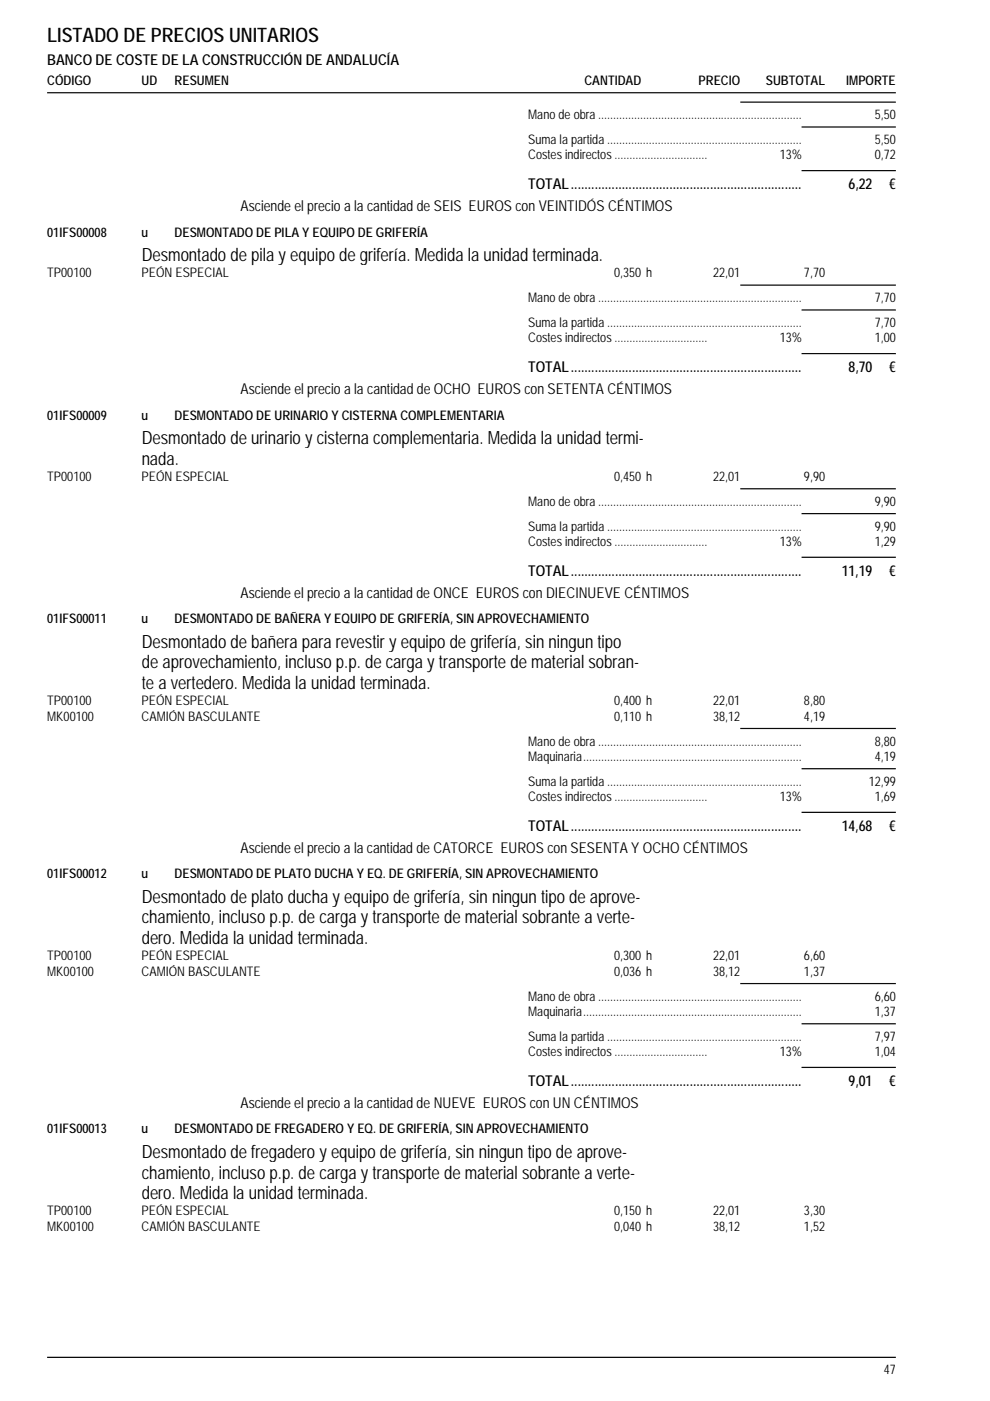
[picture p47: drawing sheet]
<svg xmlns="http://www.w3.org/2000/svg" width="210mm" height="297mm" viewBox="0 0 210 297" stroke-linecap="round" stroke-linejoin="round" font-family="sans-serif">
<defs><g id="words">
<text font-size="4.2" x="10" y="8.9">LISTADO DE PRECIOS UNITARIOS</text>
<g font-size="3.9">
<text x="30.1" y="55.4">Desmontado de pila yequipo degrifería. Medida la unidad terminada.</text>
<text x="30.1" y="94.1">Desmontado de urinarioycisterna complementaria. Medida la unidad termi-</text>
<text x="30.1" y="98.5">nada.</text>
<text x="30.1" y="137.3">Desmontado de bañera para revestiryequipo degrifería, sin ningun tipo</text>
<text x="30.1" y="141.7">de aprovechamiento, incluso p.p. de carga ytransporte de material sobran-</text>
<text x="30.1" y="146.1">te a vertedero. Medida la unidad terminada.</text>
<text x="30.1" y="191.4">Desmontado de plato ducha yequipo degrifería, sin ningun tipo de aprove-</text>
<text x="30.1" y="195.8">chamiento, incluso p.p. de carga ytransporte de material sobrante a verte-</text>
<text x="30.1" y="200.2">dero. Medida la unidad terminada.</text>
<text x="30.1" y="245.5">Desmontado de fregaderoyequipo degrifería, sin ningun tipo de aprove-</text>
<text x="30.1" y="249.9">chamiento, incluso p.p. de carga ytransporte de material sobrante a verte-</text>
<text x="30.1" y="254.3">dero. Medida la unidad terminada.</text>
</g>
<g font-size="3.2">
<text x="10" y="13.7">BANCO DE COSTE DE LA CONSTRUCCIÓN DE ANDALUCÍA</text>
<text x="112" y="40.1">TOTAL....................................................................</text>
<text x="180" y="40.1">6,22</text>
<text x="188.6" y="40.1">€</text>
<text x="51" y="44.8">Asciende el precio a la cantidad de SEIS EUROS con VEINTIDÓS CÉNTIMOS</text>
<text x="51" y="83.6">Asciende el precio a la cantidad de OCHO EUROS con SETENTA CÉNTIMOS</text>
<text x="112" y="78.9">TOTAL....................................................................</text>
<text x="180" y="78.9">8,70</text>
<text x="188.6" y="78.9">€</text>
<text x="112" y="122.1">TOTAL....................................................................</text>
<text x="178.5" y="122.1">11,19</text>
<text x="188.6" y="122.1">€</text>
<text x="51" y="126.8">Asciende el precio a la cantidad de ONCE EUROS con DIECINUEVE CÉNTIMOS</text>
<text x="112" y="176.2">TOTAL....................................................................</text>
<text x="178.5" y="176.2">14,68</text>
<text x="188.6" y="176.2">€</text>
<text x="51" y="180.8">Asciende el precio a la cantidad de CATORCE EUROS con SESENTA Y OCHO CÉNTIMOS</text>
<text x="112" y="230.3">TOTAL....................................................................</text>
<text x="180" y="230.3">9,01</text>
<text x="188.6" y="230.3">€</text>
<text x="51" y="234.9">Asciende el precio a la cantidad de NUEVE EUROS con UN CÉNTIMOS</text>
</g>
<g font-size="2.8">
<text x="10" y="18">CÓDIGO</text>
<text x="30" y="18">UD</text>
<text x="37" y="18">RESUMEN</text>
<text x="124" y="18">CANTIDAD</text>
<text x="148.2" y="18">PRECIO</text>
<text x="162.4" y="18">SUBTOTAL</text>
<text x="179.5" y="18">IMPORTE</text>
<text x="112" y="25.3">Mano de obra....................................................................</text>
<text x="185.6" y="25.3">5,50</text>
<text x="112" y="30.5">Suma la partida.................................................................</text>
<text x="112" y="33.8">Costes indirectos...............................</text>
<text x="165.4" y="33.8">13%</text>
<text x="185.5" y="33.8">0,72</text>
<text x="185.5" y="30.5">5,50</text>
<text x="10" y="50.1">01IFS00008</text>
<text x="30" y="50.1">u</text>
<text x="37" y="50.1">DESMONTADO DE PILA Y EQUIPO DE GRIFERÍA</text>
<text x="10" y="58.8">TP00100</text>
<text x="30" y="58.8">PEÓN ESPECIAL</text>
<text x="130.2" y="58.8">0,350 h</text>
<text x="151.2" y="58.8">22,01</text>
<text x="170.5" y="58.8">7,70</text>
<text x="112" y="64.1">Mano de obra....................................................................</text>
<text x="185.6" y="64.1">7,70</text>
<text x="112" y="69.3">Suma la partida.................................................................</text>
<text x="185.5" y="69.3">7,70</text>
<text x="112" y="72.6">Costes indirectos...............................</text>
<text x="165.4" y="72.6">13%</text>
<text x="185.5" y="72.6">1,00</text>
<text x="10" y="88.9">01IFS00009</text>
<text x="30" y="88.9">u</text>
<text x="37" y="88.9">DESMONTADO DE URINARIO Y CISTERNA COMPLEMENTARIA</text>
<text x="10" y="102">TP00100</text>
<text x="30" y="102">PEÓN ESPECIAL</text>
<text x="130.2" y="102">0,450 h</text>
<text x="151.2" y="102">22,01</text>
<text x="170.5" y="102">9,90</text>
<text x="112" y="107.3">Mano de obra....................................................................</text>
<text x="185.6" y="107.3">9,90</text>
<text x="112" y="112.5">Suma la partida.................................................................</text>
<text x="185.5" y="112.5">9,90</text>
<text x="112" y="115.8">Costes indirectos...............................</text>
<text x="165.4" y="115.8">13%</text>
<text x="185.5" y="115.8">1,29</text>
<text x="10" y="132.1">01IFS00011</text>
<text x="30" y="132.1">u</text>
<text x="37" y="132.1">DESMONTADO DE BAÑERA Y EQUIPO DE GRIFERÍA, SIN APROVECHAMIENTO</text>
<text x="10" y="149.5">TP00100</text>
<text x="30" y="149.5">PEÓN ESPECIAL</text>
<text x="130.2" y="149.5">0,400 h</text>
<text x="151.2" y="149.5">22,01</text>
<text x="170.5" y="149.5">8,80</text>
<text x="10" y="152.8">MK00100</text>
<text x="30" y="152.8">CAMIÓN BASCULANTE</text>
<text x="130.2" y="152.8">0,110 h</text>
<text x="151.2" y="152.8">38,12</text>
<text x="170.5" y="152.8">4,19</text>
<text x="112" y="158.1">Mano de obra....................................................................</text>
<text x="112" y="161.3">Maquinaria.........................................................................</text>
<text x="185.6" y="158.1">8,80</text>
<text x="185.6" y="161.3">4,19</text>
<text x="112" y="166.6">Suma la partida.................................................................</text>
<text x="184.3" y="166.6">12,99</text>
<text x="112" y="169.8">Costes indirectos...............................</text>
<text x="165.4" y="169.8">13%</text>
<text x="185.5" y="169.8">1,69</text>
<text x="10" y="186.2">01IFS00012</text>
<text x="30" y="186.2">u</text>
<text x="37" y="186.2">DESMONTADO DE PLATO DUCHA Y EQ. DE GRIFERÍA, SIN APROVECHAMIENTO</text>
<text x="10" y="203.6">TP00100</text>
<text x="30" y="203.6">PEÓN ESPECIAL</text>
<text x="130.2" y="203.6">0,300 h</text>
<text x="151.2" y="203.6">22,01</text>
<text x="170.5" y="203.6">6,60</text>
<text x="10" y="206.9">MK00100</text>
<text x="30" y="206.9">CAMIÓN BASCULANTE</text>
<text x="130.2" y="206.9">0,036 h</text>
<text x="151.2" y="206.9">38,12</text>
<text x="170.5" y="206.9">1,37</text>
<text x="112" y="212.2">Mano de obra....................................................................</text>
<text x="112" y="215.4">Maquinaria.........................................................................</text>
<text x="185.6" y="212.2">6,60</text>
<text x="185.6" y="215.4">1,37</text>
<text x="112" y="220.7">Suma la partida.................................................................</text>
<text x="185.5" y="220.7">7,97</text>
<text x="112" y="223.9">Costes indirectos...............................</text>
<text x="165.4" y="223.9">13%</text>
<text x="185.5" y="223.9">1,04</text>
<text x="10" y="240.3">01IFS00013</text>
<text x="30" y="240.3">u</text>
<text x="37" y="240.3">DESMONTADO DE FREGADERO Y EQ. DE GRIFERÍA, SIN APROVECHAMIENTO</text>
<text x="10" y="257.7">TP00100</text>
<text x="30" y="257.7">PEÓN ESPECIAL</text>
<text x="130.2" y="257.7">0,150 h</text>
<text x="151.2" y="257.7">22,01</text>
<text x="170.5" y="257.7">3,30</text>
<text x="10" y="261">MK00100</text>
<text x="30" y="261">CAMIÓN BASCULANTE</text>
<text x="130.2" y="261">0,040 h</text>
<text x="151.2" y="261">38,12</text>
<text x="170.5" y="261">1,52</text>
<text x="187.5" y="291.4">47</text>
</g>
</g></defs>
<path d="M200.1 292.1v-287.1h-190.1v287.1" fill="none" stroke="#fff" stroke-width=".21"/>
<g fill="none" stroke="#000" stroke-width=".25">
<path d="M10 19.7h180M157 21.7h33M170 26.9h20M170 36.2h20M157 60.5h33M170 65.7h20M170 75h20M157 103.6h33M170 108.9h20M170 118.2h20M157 154.5h33M170 163h20"/>
<path d="M170 172.2h20M157 208.5h33M170 217.1h20M170 226.3h20M10 287.8h180"/>
</g>
<use href="#words"/>
</svg>
